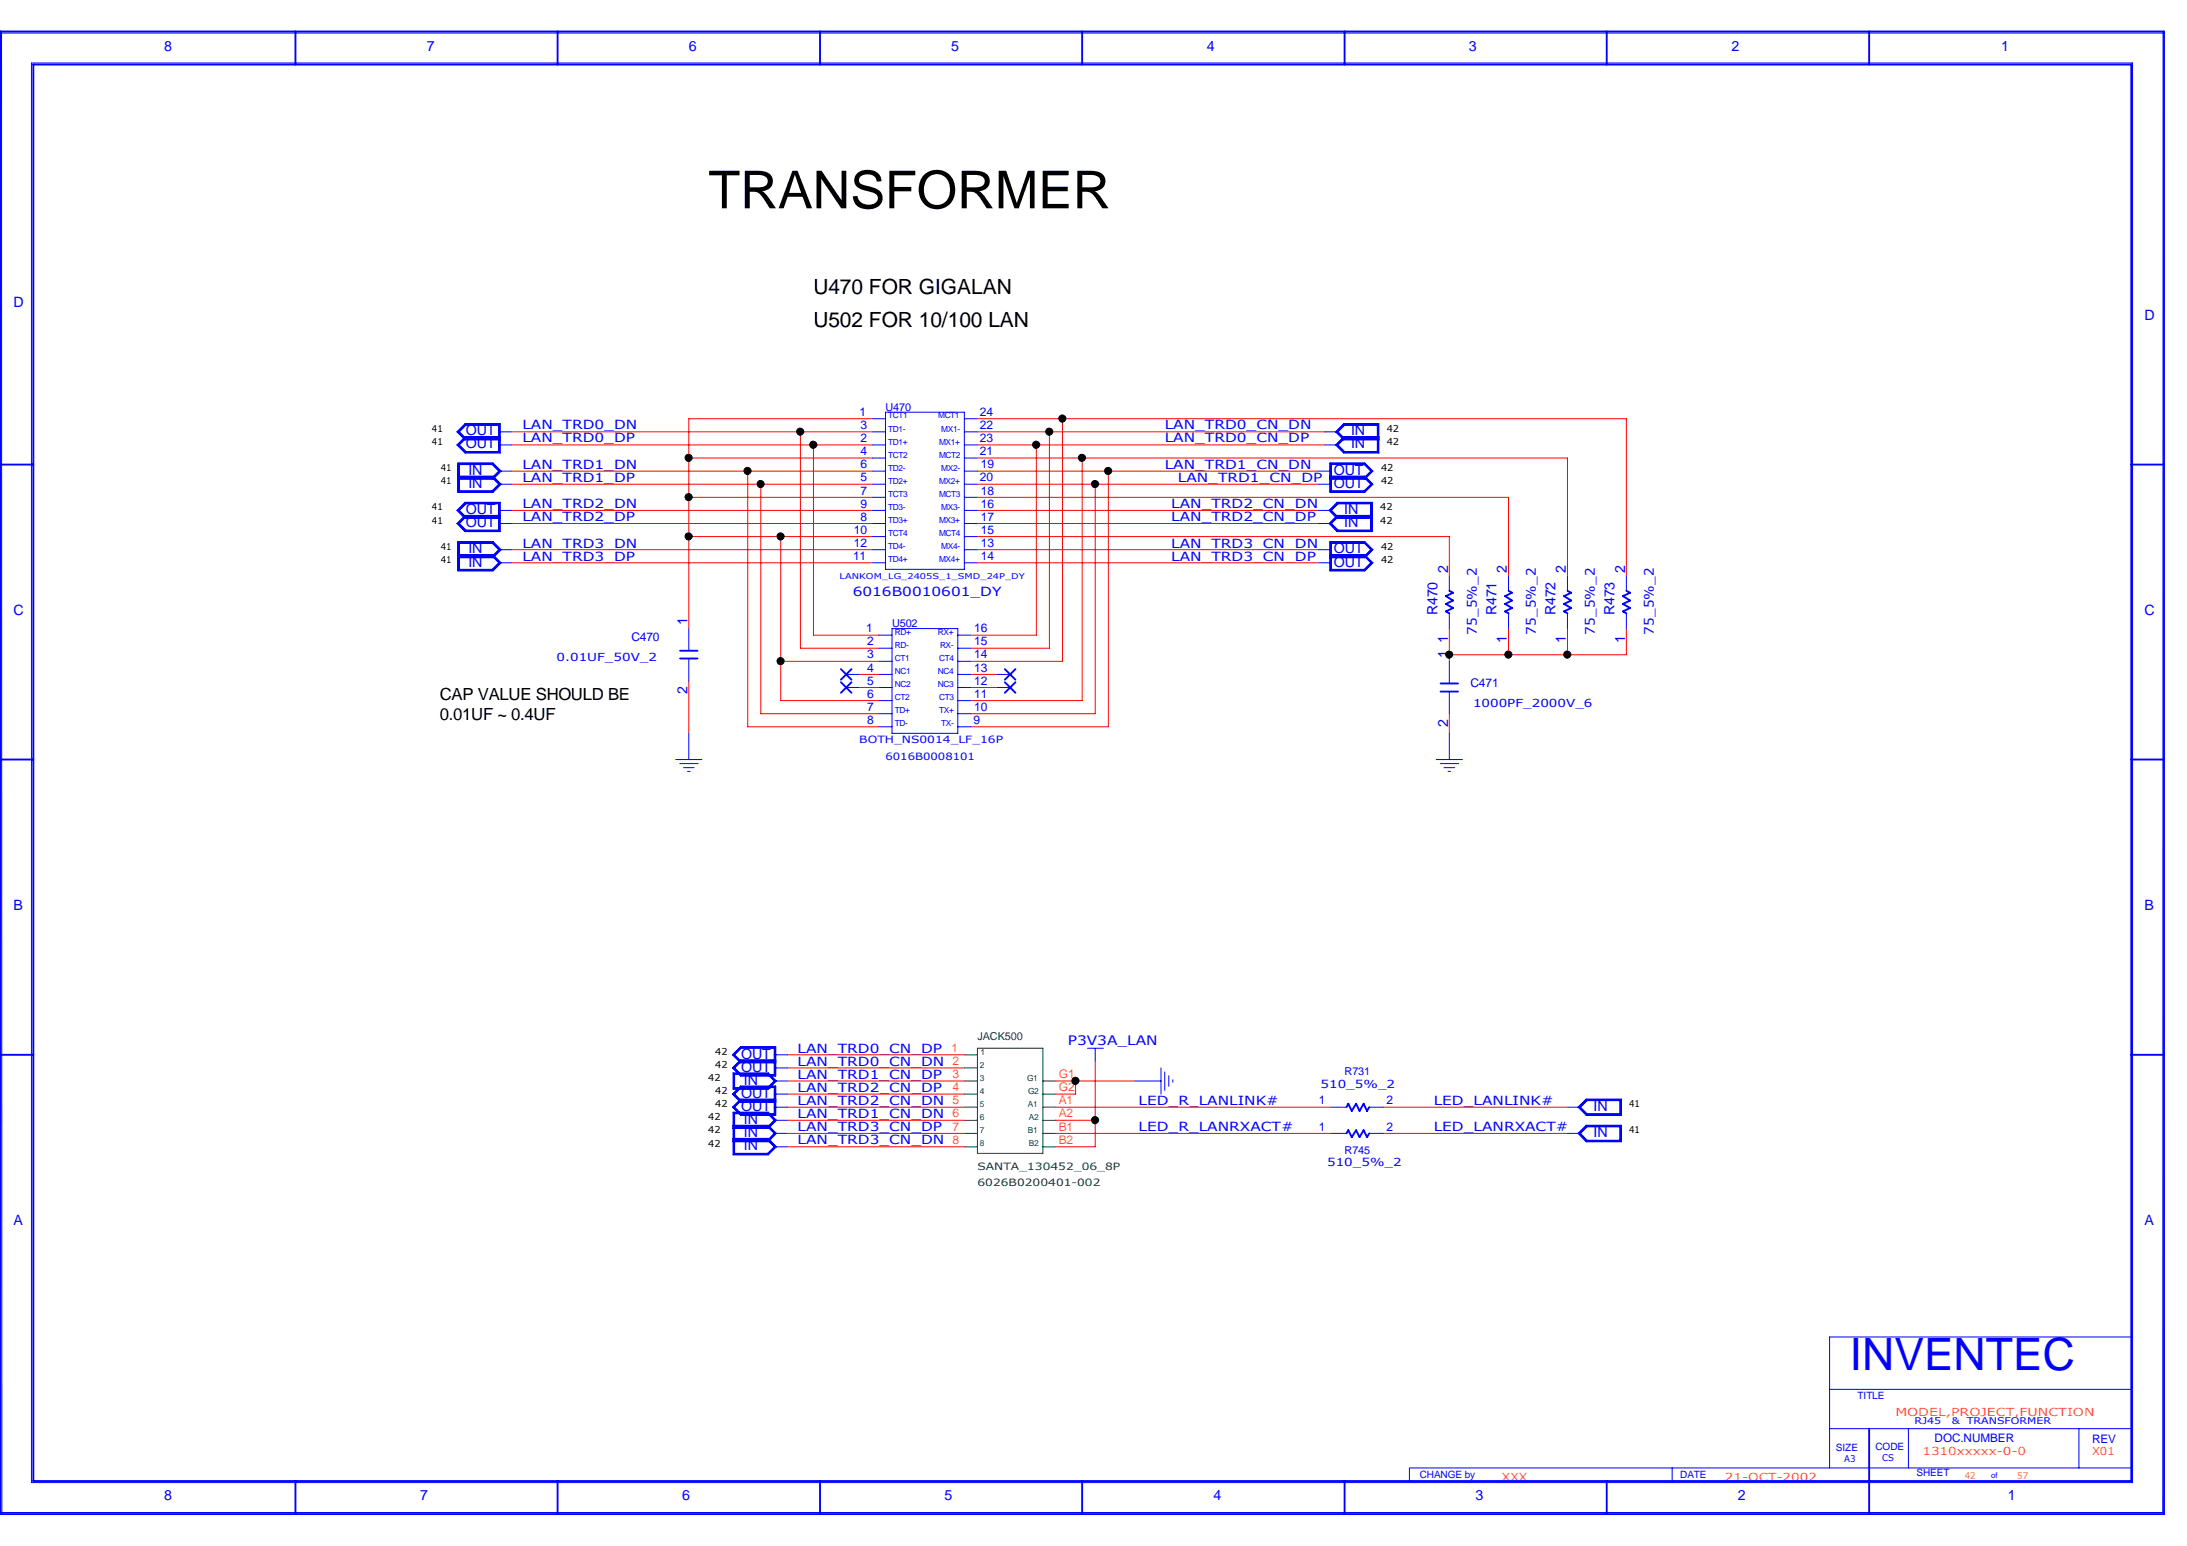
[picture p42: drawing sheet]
<svg xmlns="http://www.w3.org/2000/svg" width="297mm" height="210mm" viewBox="0 0 297 210" stroke-linecap="round" stroke-linejoin="round" font-family="sans-serif">
<defs><g id="words">
<text font-size="7.1" x="96.2" y="28.3">TRANSFORMER</text>
<text font-size="6.1" fill="#00f" x="251.2" y="186">INVENTEC</text>
<g font-size="2.8">
<text x="110.5" y="39.9">U470 FOR GIGALAN</text>
<text x="110.5" y="44.4">U502 FOR 10/100 LAN</text>
</g>
<g font-size="2.3">
<text x="59.7" y="95.1">CAP VALUE SHOULD BE</text>
<text x="59.7" y="97.7">0.01UF ~ 0.4UF</text>
</g>
<g font-size="1.9" fill="#00f">
<text x="22.3" y="6.9">8</text>
<text x="58" y="6.9">7</text>
<text x="93.6" y="6.9">6</text>
<text x="129.2" y="6.9">5</text>
<text x="163.9" y="6.9">4</text>
<text x="199.5" y="6.9">3</text>
<text x="235.2" y="6.9">2</text>
<text x="271.8" y="6.9">1</text>
<text x="1.8" y="41.7">D</text>
<text x="291.2" y="43.4">D</text>
<text x="63.3" y="59.1">OUT</text>
<text x="183.5" y="59.1">IN</text>
<text x="63.3" y="60.9">OUT</text>
<text x="63.6" y="64.4">IN</text>
<text x="181.2" y="64.4">OUT</text>
<text x="183.5" y="60.9">IN</text>
<text x="63.3" y="69.8">OUT</text>
<text x="63.3" y="71.6">OUT</text>
<text x="63.6" y="66.3">IN</text>
<text x="181.2" y="66.3">OUT</text>
<text x="182.6" y="69.8">IN</text>
<text x="182.6" y="71.6">IN</text>
<text x="63.6" y="75.1">IN</text>
<text x="63.6" y="76.9">IN</text>
<text x="181.2" y="75.1">OUT</text>
<text x="181.2" y="76.9">OUT</text>
<text x="196.7" y="77.9" transform="rotate(-90 196.7 77.9)">2</text>
<text x="204.7" y="77.9" transform="rotate(-90 204.7 77.9)">2</text>
<text x="212.7" y="77.9" transform="rotate(-90 212.7 77.9)">2</text>
<text x="220.7" y="77.9" transform="rotate(-90 220.7 77.9)">2</text>
<text x="1.8" y="83.5">C</text>
<text x="195.2" y="83.6" transform="rotate(-90 195.2 83.6)">R470</text>
<text x="203.2" y="83.6" transform="rotate(-90 203.2 83.6)">R471</text>
<text x="211.3" y="83.6" transform="rotate(-90 211.3 83.6)">R472</text>
<text x="219.3" y="83.6" transform="rotate(-90 219.3 83.6)">R473</text>
<text x="291.2" y="83.5">C</text>
<text x="93.4" y="84.8" transform="rotate(-90 93.4 84.8)">1</text>
<text x="196.7" y="89.3" transform="rotate(-90 196.7 89.3)">1</text>
<text x="196.7" y="87.2" transform="rotate(-90 196.7 87.2)">1</text>
<text x="204.7" y="87.2" transform="rotate(-90 204.7 87.2)">1</text>
<text x="212.7" y="87.2" transform="rotate(-90 212.7 87.2)">1</text>
<text x="220.7" y="87.2" transform="rotate(-90 220.7 87.2)">1</text>
<text x="93.4" y="94.2" transform="rotate(-90 93.4 94.2)">2</text>
<text x="196.7" y="98.7" transform="rotate(-90 196.7 98.7)">2</text>
<text x="1.8" y="123.6">B</text>
<text x="291.2" y="123.6">B</text>
<text x="100.7" y="143.7">OUT</text>
<text x="100.7" y="149.1">OUT</text>
<text x="100.7" y="145.5">OUT</text>
<text x="101" y="147.3">IN</text>
<text x="100.7" y="150.8">OUT</text>
<text x="101" y="152.6">IN</text>
<text x="101" y="154.4">IN</text>
<text x="216.4" y="154.4">IN</text>
<text x="216.4" y="150.8">IN</text>
<text x="101" y="156.2">IN</text>
<text x="1.8" y="166.3">A</text>
<text x="291.2" y="166.3">A</text>
<text x="22.3" y="203.7">8</text>
<text x="57.1" y="203.7">7</text>
<text x="92.7" y="203.7">6</text>
<text x="128.3" y="203.7">5</text>
<text x="164.8" y="203.7">4</text>
<text x="200.4" y="203.7">3</text>
<text x="236" y="203.7">2</text>
<text x="272.7" y="203.7">1</text>
</g>
<g font-size="1.8" fill="#00f">
<text x="200.6" y="86.1" transform="rotate(-90 200.6 86.1)">75_5%_2</text>
<text x="208.6" y="86.1" transform="rotate(-90 208.6 86.1)">75_5%_2</text>
<text x="216.6" y="86.1" transform="rotate(-90 216.6 86.1)">75_5%_2</text>
<text x="224.6" y="86.1" transform="rotate(-90 224.6 86.1)">75_5%_2</text>
<text x="145" y="141.9">P3V3A_LAN</text>
</g>
<g font-size="1.7" fill="#00f">
<text x="70.9" y="58.3">LAN_TRD0_DN</text>
<text x="158.2" y="58.3">LAN_TRD0_CN_DN</text>
<text x="70.9" y="60.1">LAN_TRD0_DP</text>
<text x="70.9" y="63.6">LAN_TRD1_DN</text>
<text x="70.9" y="65.4">LAN_TRD1_DP</text>
<text x="158.2" y="63.6">LAN_TRD1_CN_DN</text>
<text x="158.2" y="60.1">LAN_TRD0_CN_DP</text>
<text x="160" y="65.4">LAN_TRD1_CN_DP</text>
<text x="70.9" y="70.8">LAN_TRD2_DP</text>
<text x="70.9" y="69">LAN_TRD2_DN</text>
<text x="159.1" y="70.8">LAN_TRD2_CN_DP</text>
<text x="159.1" y="69">LAN_TRD2_CN_DN</text>
<text x="70.9" y="74.3">LAN_TRD3_DN</text>
<text x="70.9" y="76.1">LAN_TRD3_DP</text>
<text x="159.1" y="76.1">LAN_TRD3_CN_DP</text>
<text x="159.1" y="74.3">LAN_TRD3_CN_DN</text>
<text x="115.8" y="80.9">6016B0010601_DY</text>
<text x="108.3" y="142.9">LAN_TRD0_CN_DP</text>
<text x="108.3" y="148.3">LAN_TRD2_CN_DP</text>
<text x="108.3" y="146.5">LAN_TRD1_CN_DP</text>
<text x="108.3" y="144.7">LAN_TRD0_CN_DN 2</text>
<text x="108.3" y="150">LAN_TRD2_CN_DN 5</text>
<text x="108.3" y="151.8">LAN_TRD1_CN_DN 6</text>
<text x="108.3" y="153.6">LAN_TRD3_CN_DP</text>
<text x="108.3" y="155.4">LAN_TRD3_CN_DN 8</text>
<text x="154.6" y="153.6">LED_R_LANRXACT#</text>
<text x="154.6" y="150">LED_R_LANLINK#</text>
<text x="194.7" y="153.6">LED_LANRXACT#</text>
<text x="194.7" y="150">LED_LANLINK#</text>
</g>
<g font-size="1.6" fill="#00f">
<text x="116.8" y="56.4">1</text>
<text x="116.9" y="58.2">3</text>
<text x="116.9" y="60">2</text>
<text x="133.1" y="58.2">22</text>
<text x="133.1" y="60">23</text>
<text x="133.1" y="56.4">24</text>
<text x="116.9" y="63.5">6</text>
<text x="116.9" y="65.4">5</text>
<text x="116.9" y="61.8">4</text>
<text x="133.1" y="65.4">20</text>
<text x="133.1" y="61.8">21</text>
<text x="133.2" y="63.5">19</text>
<text x="116.9" y="68.9">9</text>
<text x="116.9" y="70.7">8</text>
<text x="116.9" y="67.1">7</text>
<text x="133.2" y="68.9">16</text>
<text x="133.2" y="70.7">17</text>
<text x="133.2" y="67.1">18</text>
<text x="115.9" y="76">11</text>
<text x="116" y="74.3">12</text>
<text x="116" y="72.5">10</text>
<text x="133.2" y="74.3">13</text>
<text x="133.2" y="76">14</text>
<text x="133.2" y="72.5">15</text>
<text x="85.8" y="87.1">C470</text>
<text x="117.6" y="85.8">1</text>
<text x="117.8" y="89.4">3</text>
<text x="117.8" y="87.6">2</text>
<text x="132.3" y="89.4">14</text>
<text x="132.3" y="87.6">15</text>
<text x="132.3" y="85.8">16</text>
<text x="117.8" y="93">5</text>
<text x="117.8" y="91.2">4</text>
<text x="117.8" y="94.7">6</text>
<text x="132.3" y="91.2">13</text>
<text x="132.3" y="93">12</text>
<text x="132.3" y="94.7">11</text>
<text x="199.7" y="93.3">C471</text>
<text x="117.8" y="98.3">8</text>
<text x="117.8" y="96.5">7</text>
<text x="132.2" y="98.3">9</text>
<text x="132.3" y="96.5">10</text>
<text x="179.1" y="149.9">1</text>
<text x="188.3" y="149.9">2</text>
<text x="179.1" y="153.5">1</text>
<text x="188.3" y="153.5">2</text>
<text x="262.8" y="195.8">DOC.NUMBER</text>
<text x="284.1" y="195.9">REV</text>
</g>
<g font-size="1.6" fill="#ff8c00">
<text x="129.2" y="142.8">1</text>
<text x="129.4" y="148.2">4</text>
<text x="129.4" y="146.4">3</text>
<text x="143.8" y="148.2">G2</text>
<text x="143.8" y="146.4">G1</text>
<text x="143.8" y="149.9">A1</text>
<text x="129.4" y="153.5">7</text>
<text x="143.8" y="155.3">B2</text>
<text x="143.8" y="153.5">B1</text>
<text x="143.8" y="151.7">A2</text>
</g>
<g font-size="1.5" fill="#00f">
<text x="120.3" y="55.8">U470</text>
<text x="75.6" y="89.8">0.01UF_50V_2</text>
<text x="121.2" y="85.1">U502</text>
<text x="200.1" y="96">1000PF_2000V_6</text>
<text x="179.4" y="147.7">510_5%_2</text>
<text x="182.6" y="145.9">R731</text>
<text x="180.3" y="158.4">510_5%_2</text>
<text x="182.6" y="156.6">R745</text>
</g>
<text font-size="1.5" fill="#008000" x="132.8" y="141.2">JACK500</text>
<g font-size="1.5" fill="#ff8c00">
<text x="257.4" y="192.2">MODEL,PROJECT,FUNCTION</text>
<text x="261.1" y="197.5">1310xxxxx-0-0</text>
<text x="284.1" y="197.5">X01</text>
<text x="204" y="201.1">XXX</text>
<text x="234.3" y="201.1">21-OCT-2002</text>
</g>
<g font-size="1.4" fill="#00f">
<text x="116.7" y="100.9">BOTH_NS0014_LF_16P</text>
<text x="120.3" y="103.2">6016B0008101</text>
<text x="252.3" y="189.9">TITLE</text>
<text x="249.3" y="197">SIZE</text>
<text x="254.7" y="196.8">CODE</text>
<text x="192.8" y="200.6">CHANGE by</text>
<text x="228.2" y="200.6">DATE</text>
<text x="260.3" y="200.4">SHEET</text>
</g>
<g font-size="1.4" fill="#008000">
<text x="132.8" y="161.1">6026B0200401-002</text>
<text x="132.8" y="158.8">SANTA_130452_06_8P</text>
</g>
<g font-size="1.3">
<text x="58.7" y="58.6">41</text>
<text x="188.3" y="58.6">42</text>
<text x="58.7" y="60.4">41</text>
<text x="59.9" y="65.7">41</text>
<text x="59.9" y="64">41</text>
<text x="187.6" y="65.7">42</text>
<text x="187.6" y="64">42</text>
<text x="188.3" y="60.4">42</text>
<text x="58.7" y="71.1">41</text>
<text x="58.7" y="69.3">41</text>
<text x="187.4" y="71.1">42</text>
<text x="187.4" y="69.3">42</text>
<text x="59.9" y="74.6">41</text>
<text x="59.9" y="76.4">41</text>
<text x="187.6" y="76.4">42</text>
<text x="187.6" y="74.6">42</text>
<text x="97.2" y="143.2">42</text>
<text x="96.2" y="146.8">42</text>
<text x="97.2" y="148.5">42</text>
<text x="97.2" y="145">42</text>
<text x="96.2" y="155.7">42</text>
<text x="96.2" y="152.1">42</text>
<text x="96.2" y="153.9">42</text>
<text x="97.2" y="150.3">42</text>
<text x="221.3" y="150.3">41</text>
<text x="221.3" y="153.9">41</text>
</g>
<g font-size="1.3" fill="#00f">
<text x="260" y="193.4">RJ45</text>
<text x="265.1" y="193.4">&amp;</text>
<text x="267.1" y="193.4">TRANSFORMER</text>
<text x="250.5" y="198.5">A3</text>
<text x="255.6" y="198.4">CS</text>
</g>
<g font-size="1.3" fill="#ff8c00">
<text x="266.9" y="200.7">42</text>
<text x="274" y="200.7">57</text>
</g>
<g font-size="1.1" fill="#00f">
<text x="120.6" y="58.6">TD1-</text>
<text x="120.6" y="56.8">TCT1</text>
<text x="127.4" y="56.8">MCT1</text>
<text x="127.8" y="58.6">MX1-</text>
<text x="120.6" y="63.9">TD2-</text>
<text x="120.6" y="65.7">TD2+</text>
<text x="120.6" y="60.4">TD1+</text>
<text x="120.6" y="62.1">TCT2</text>
<text x="127.5" y="65.7">MX2+</text>
<text x="127.5" y="60.4">MX1+</text>
<text x="127.5" y="62.1">MCT2</text>
<text x="127.8" y="63.9">MX2-</text>
<text x="120.6" y="69.3">TD3-</text>
<text x="120.6" y="71">TD3+</text>
<text x="120.6" y="67.5">TCT3</text>
<text x="127.5" y="71">MX3+</text>
<text x="127.5" y="67.5">MCT3</text>
<text x="127.8" y="69.3">MX3-</text>
<text x="120.6" y="74.6">TD4-</text>
<text x="120.6" y="76.4">TD4+</text>
<text x="120.6" y="72.8">TCT4</text>
<text x="127.5" y="76.4">MX4+</text>
<text x="127.5" y="72.8">MCT4</text>
<text x="127.8" y="74.6">MX4-</text>
<text x="114" y="78.6">LANKOM_LG_2405S_1_SMD_24P_DY</text>
<text x="121.5" y="88">RD-</text>
<text x="121.5" y="86.2">RD+</text>
<text x="121.5" y="89.7">CT1</text>
<text x="127.4" y="86.2">RX+</text>
<text x="127.5" y="89.7">CT4</text>
<text x="127.7" y="88">RX-</text>
<text x="121.5" y="93.3">NC2</text>
<text x="121.5" y="91.5">NC1</text>
<text x="121.5" y="95.1">CT2</text>
<text x="127.4" y="91.5">NC4</text>
<text x="127.4" y="93.3">NC3</text>
<text x="127.5" y="95.1">CT3</text>
<text x="121.5" y="98.6">TD-</text>
<text x="121.5" y="96.9">TD+</text>
<text x="127.5" y="96.9">TX+</text>
<text x="127.8" y="98.6">TX-</text>
<text x="270.4" y="200.6">of</text>
</g>
<g font-size="1.1" fill="#008000">
<text x="133.2" y="143.2">1</text>
<text x="133.1" y="148.5">4</text>
<text x="133.1" y="146.7">3</text>
<text x="133.1" y="144.9">2</text>
<text x="139.5" y="146.7">G1</text>
<text x="139.7" y="148.5">G2</text>
<text x="133.1" y="155.7">8</text>
<text x="133.1" y="153.8">7</text>
<text x="133.1" y="152.1">6</text>
<text x="133.1" y="150.3">5</text>
<text x="139.6" y="153.8">B1</text>
<text x="139.6" y="150.3">A1</text>
<text x="139.7" y="155.7">B2</text>
<text x="139.7" y="152.1">A2</text>
</g>
</g></defs>
<g fill="none" stroke="#008000" stroke-width=".14">
<path d="M131 143.2h1.8M131 145h1.8M131 146.8h1.8M131 148.5h1.8M131 150.3h1.8M131 152.1h1.8M131 153.9h1.8M131 155.7h1.8M132.8 142.3h8.8v14.3h-8.8zM141.6 146.8h1.8M141.6 148.5h1.8M141.6 150.3h1.8"/>
<path d="M141.6 152.1h1.8M141.6 153.9h1.8M141.6 155.7h1.8"/>
</g>
<g fill="none" stroke="#f00" stroke-width=".14">
<path d="M69.5 58.6h49M108.7 58.6v29.4h10.7M118.5 56.9h-24.9v28.4M132.8 56.9h88.1v21.3M132.8 58.6h47.2M142.5 58.6v29.4h-10.6M144.3 56.9v32.9h-12.4M69.5 69.3h49M69.5 71.1h49M69.5 74.6h49M69.5 76.4h49M69.5 64h49"/>
<path d="M69.5 65.7h49M69.5 60.4h49M93.6 72.9h24.9M93.6 67.5h24.9M93.6 62.2h24.9M101.6 64v34.7h17.8M103.3 65.7v31.2h16.1M106 72.9v22.2h13.4M110.5 60.4v25.8h8.9M132.8 69.3h46.3M132.8 71.1h46.3M132.8 74.6h46.3"/>
<path d="M132.8 76.4h46.3M132.8 72.9h64v5.3M132.8 67.5h72.1v10.7M132.8 62.2h80.1v16M132.8 64h46.3M132.8 65.7h46.3M132.8 60.4h47.2M140.8 60.4v25.8h-8.9M147 62.2v32.9h-15.1M148.8 65.7v31.2h-16.9M150.5 64v34.7h-18.6M93.6 92.5v7.1"/>
<path d="M106 89.8h13.4M116.7 93.3h2.7M116.7 91.6h2.7M131.9 93.3h3.5M131.9 91.6h3.5M196.8 85.3v4.5M196.8 96.9v2.7M204.9 85.3v3.6M212.9 85.3v3.6M220.9 85.3v3.6h-24.1M106.9 150.3h24.1M106.9 153.9h24.1"/>
<path d="M106.9 152.1h24.1M106.9 148.5h24.1M106.9 146.8h24.1M106.9 145h24.1M106.9 143.2h24.1M106.9 155.7h24.1M143.4 150.3h37.4M143.4 153.9h37.4M143.4 152.1h5.4M143.4 146.8h10.7M146.1 146.8v1.7h-2.7M148.8 144.1v11.6h-5.4"/>
<path d="M188 150.3h24.9M188 153.9h24.9"/>
</g>
<g fill="none" stroke="#00f" stroke-width=".14">
<path d="M.2 4.4l.1 201M.3 4.5h293.4M4.3 8.6v192.7M4.3 8.6h285.3v192.7h-285.3M293.8 4.5l-.1 200.9h-293.4M62.4 58.6l.9-.9h4.4v3.6h-4.4l-.9-.9 .9-.9zM63.3 59.5h4.4M67.7 58.6h1.8M67.8 59.4h-4.6l-.9 1 .9 .9h4.6v-3.6h-4.6l-.9 .9 .9 1h4.6M67.9 59.4h-4.7l-1 1 1 1h4.7v-3.8h-4.7l-1 1 1 1h4.7M67.9 59.3h-4.7l-1.1 1.1 1.1 1.1h4.7v-4h-4.7l-1.1 1.1 1.1 1.1h4.7M118.5 58.6h1.8"/>
<path d="M118.5 56.9h1.8M120.3 56h10.7v21.3h-10.7zM131 58.6h1.8M131 56.9h1.8M180 58.6h1.7M181.7 58.6l.9-.9h4.5v3.6h-4.5l-.9-.9M181.7 58.6l.9 .9M182.6 59.5h4.5M182.6 59.5l-.9 .9M187.2 59.4h-4.6l-1 1 1 .9h4.6v-3.6h-4.6l-1 .9 1 1h4.6M187.2 59.4h-4.7l-1 1 1 1h4.7v-3.8h-4.7l-1 1 1 1h4.7M187.3 59.3h-4.8l-1.1 1.1 1.1 1.1h4.8v-4h-4.8l-1.1 1.1 1.1 1.1h4.8"/>
<path d="M62.2 64.6h4.8l1.1 1.1-1.1 1.1h-4.8v-3.9h4.8l1.1 1.1-1.1 1.1h-4.8M62.2 75.3h4.8l1.1 1.1-1.1 1.1h-4.8v-4h4.8l1.1 1.1-1.1 1.1h-4.8M62.2 64.7h4.7l1 1-1 1.1h-4.7v-3.9h4.7l1 1.1-1 1h-4.7M62.2 75.4h4.7l1 1-1 1.1h-4.7v-3.9h4.7l1 1-1 1.1h-4.7M62.3 64.8h4.6l1 .9-1 1h-4.6v-3.7h4.6l1 1-1 .9h-4.6M62.3 75.5h4.6l1 .9-1 1h-4.6v-3.7h4.6l1 .9-1 1h-4.6M62.4 64.9h4.4M62.4 69.3l.9-.9h4.4v3.6h-4.4l-.9-.9 .9-.9zM62.4 75.5h4.4M63.3 70.2h4.4M66.8 64.9l.9 .8M66.8 75.5l.9 .9"/>
<path d="M67.7 64l-.9-.9h-4.4v3.5h4.4l.9-.9M67.7 65.7h1.8M67.7 60.4h1.8M67.7 71.1h1.8M67.7 69.3h1.8M67.7 64h1.8M67.7 74.6l-.9-.9h-4.4v3.6h4.4l.9-.9M67.7 76.4h1.8M67.7 74.6h1.8M67.7 64l-.9 .9M67.7 74.6l-.9 .9M67.8 70.1h-4.6l-.9 1 .9 1h4.6v-3.8h-4.6l-.9 1 .9 1h4.6"/>
<path d="M67.9 70.1h-4.7l-1 1 1 1h4.7v-3.8h-4.7l-1 1 1 1h4.7M67.9 70h-4.7l-1.1 1.1 1.1 1.1h4.7v-4h-4.7l-1.1 1.1 1.1 1.1h4.7M118.5 65.7h1.8M118.5 60.4h1.8M118.5 71.1h1.8M118.5 69.3h1.8M118.5 64h1.8M118.5 76.4h1.8M118.5 74.6h1.8M118.5 62.2h1.8M118.5 67.5h1.8M118.5 72.9h1.8"/>
<path d="M131 65.7h1.8M131 60.4h1.8M131 71.1h1.8M131 69.3h1.8M131 64h1.8M131 76.4h1.8M131 74.6h1.8M131 62.2h1.8M131 67.5h1.8M131 72.9h1.8M179.1 65.7h1.7M179.1 71.1h1.7"/>
<path d="M179.1 69.3h1.7M179.1 64h1.7M179.1 76.4h1.7M179.1 74.6h1.7M180 60.4h1.7M180.6 64.6h4.8l1.1 1.1-1.1 1.1h-4.8v-3.9h4.8l1.1 1.1-1.1 1.1h-4.8M180.6 75.3h4.8l1.1 1.1-1.1 1.1h-4.8v-4h4.8l1.1 1.1-1.1 1.1h-4.8M180.7 64.7h4.6l1.1 1-1.1 1.1h-4.6v-3.9h4.6l1.1 1.1-1.1 1h-4.6M180.7 75.4h4.6l1.1 1-1.1 1.1h-4.6v-3.9h4.6l1.1 1-1.1 1.1h-4.6M180.8 64.8h4.5l1 .9-1 1h-4.5v-3.7h4.5l1 1-1 .9h-4.5M180.8 75.5h4.5l1 .9-1 1h-4.5v-3.7h4.5l1 .9-1 1h-4.5M180.8 63.1h4.5l.9 .9-.9 .9 .9 .8-.9 .9h-4.5z"/>
<path d="M180.8 73.7h4.5l.9 .9-.9 .9 .9 .9-.9 .9h-4.5zM180.8 64.9h4.5M180.8 69.3l.9-.9h4.5v3.6h-4.5l-.9-.9M180.8 69.3l.9 .9M180.8 75.5h4.5M181.7 70.2l-.9 .9M181.7 70.2h4.5M186.2 70.1h-4.5l-1 1 1 1h4.5v-3.8h-4.5l-1 1 1 1h4.5M186.3 70.1h-4.7l-1 1 1 1h4.7v-3.8h-4.7l-1 1 1 1h4.7M186.4 70h-4.8l-1.1 1.1 1.1 1.1h4.8v-4h-4.8l-1.1 1.1 1.1 1.1h4.8M196.8 78.2v2M204.9 78.2v2"/>
<path d="M212.9 78.2v2M220.9 78.2v2M93.6 85.3v3M93.6 89.4v3.1M93.6 99.6v3.5M114.9 91.6h1.8M114.9 93.3h1.8M119.4 89.8h1.8M119.4 95.1h1.8M119.4 91.6h1.8M119.4 93.3h1.8M119.4 86.2h1.8"/>
<path d="M119.4 88h1.8M119.4 96.9h1.8M119.4 98.7h1.8M121.2 85.3h8.9v14.3h-8.9zM130.1 89.8h1.8M130.1 95.1h1.8M130.1 91.6h1.8M130.1 93.3h1.8M130.1 86.2h1.8M130.1 88h1.8M130.1 96.9h1.8M130.1 98.7h1.8"/>
<path d="M135.4 91.6h1.8M135.4 93.3h1.8M196.8 83.3v2M196.8 89.8v3M196.8 93.9v3M196.8 99.6v3.5M204.9 83.3v2M212.9 83.3v2M220.9 83.3v2M91.8 103.1h3.5M92.3 103.7h2.5M92.8 104.2h1.5"/>
<path d="M93.4 104.7h.3M195.1 103.1h3.5M195.6 103.7h2.5M196.1 104.2h1.5M196.7 104.7h.3M99.6 153.2h4.7l1.1-1.1-1.1-1.1h-4.7v5.8h4.7l1.1-1.1-1.1-1.1h-4.7M99.6 145.7h4.7l1.1 1.1-1.1 1.1h-4.7zM99.6 152.8h4.7l1.1 1.1-1.1 1.1h-4.7M99.6 145.8h4.7l1.1 1-1.1 1h-4.7zM99.6 153.2h4.7l1.1-1.1-1.1-1h-4.7v5.6h4.7l1.1-1-1.1-1.1h-4.7M99.6 152.9h4.7l1.1 1-1.1 1h-4.7M99.7 145.8h4.6l.9 1-.9 .9h-4.6z"/>
<path d="M99.7 153.1h4.6l.9-1-.9-.9h-4.6v5.4h4.6l.9-.9-.9-1h-4.6M99.7 153h4.6l.9 .9-.9 1h-4.6M99.8 154.8h4.5M99.8 153h4.5M100.7 144.1l-.9-.9 .9-.9h4.5v3.6h-5.4v1.8h5.4v3.5h-5.4v5.4h4.5l.9-.9M100.7 144.1h4.5M100.7 144.1l-.9 .9 .9 .9M100.7 149.4l-.9 .9 .9 .9M100.7 149.4h4.5M100.7 147.7l-.9 .8 .9 .9M104.3 145.9l.9 .9M104.3 153l.9 .9"/>
<path d="M104.3 151.2l.9 .9M104.3 154.8l.9 .9M105.2 146.8l-.9 .9M105.2 146.8h1.7M105.2 143.2h1.7M105.2 145h1.7M105.2 153.9l-.9 .9M105.2 153.9h1.7M105.2 152.1l-.9 .9M105.2 152.1h1.7M105.2 155.7h1.7M105.2 150.3h1.7"/>
<path d="M105.2 148.5h1.7M105.2 144h-4.5l-1 1 1 1h4.5v-3.8h-4.5l-1 1 1 1h4.5M105.2 149.4h-4.5l-1 .9 1 1h4.5v-3.7h-4.5l-1 .9 1 1h4.5M105.3 144h-4.7l-1 1 1 1h4.7v-3.8h-4.7l-1 1 1 1h4.7M105.3 149.3h-4.7l-1 1 1 1.1h4.7v-3.9h-4.7l-1 1 1 1.1h4.7M105.4 143.9h-4.8l-1.1 1.1 1.1 1.1h4.8v-4h-4.8l-1.1 1.1 1.1 1.1h4.8M105.4 149.2h-4.8l-1.1 1.1 1.1 1.1h4.8v-4h-4.8l-1.1 1.1 1.1 1.1h4.8M147.7 142.3h2.2M148.8 142.3v1.8M154.1 146.8h3.6M157.7 145v3.5M158.2 145.5v2.5"/>
<path d="M158.7 146v1.5M159.3 146.6v.3M180.8 153.9h2.1M180.8 150.3h2.1M186 153.9h2M186 150.3h2M212.9 153.9h1.8M212.9 150.3h1.8M214.3 150.3l1.1-1.1h4.8v2.2h-4.8zM214.5 153.9l1-1h4.7v2h-4.7zM214.5 150.3l1-1h4.7v2.1h-4.7zM214.5 153.9l1-.9h4.6v1.9h-4.6z"/>
<path d="M214.5 150.3l1-.9h4.6v1.9h-4.6zM215.4 152.8h4.8v2.2h-4.8l-1.1-1.1zM215.6 153h4.4v1.8h-4.4l-.9-.9zM215.6 149.4h4.4v1.8h-4.4l-.9-.9zM191.4 199.3v1.8M191.5 199.3h98M227.1 199.3v1.8M248.5 181.5v17.8M248.5 194h41M248.5 188.6h41M248.6 181.5h41M259.2 194v5.3"/>
<path d="M282.4 194v5.3"/>
</g>
<g fill="none" stroke="#00f" stroke-width=".25">
<path d="M0 4.3h293.9v201.3h-293.9zM40.1 4.3v4.5M75.7 4.3v4.5M111.4 4.3v4.5M147 4.3v4.5M182.6 4.3v4.5M218.2 4.3v4.5M253.9 4.3v4.5M289.5 8.8h-285v192.3h285M289.5 8.7v192.4M0 63.1h4.5M289.5 63.1h4.4"/>
<path d="M92.4 88.3h2.3M92.4 89.4h2.3M114.2 90.8l1.5 1.5M114.2 92.6l1.5 1.5M115.7 90.8l-1.5 1.5M115.7 92.6l-1.5 1.5M136.5 90.8l1.4 1.5M136.5 92.6l1.4 1.5M137.9 90.8l-1.4 1.5M137.9 92.6l-1.4 1.5M195.7 92.8h2.3M195.7 93.9h2.3"/>
<path d="M196.8 80.2l.6 .3-1 .4 1 .6-1 .5 1 .5-1 .5 .4 .3M204.9 80.2l.5 .3-1 .4 1 .6-1 .5 1 .5-1 .5 .5 .3M212.9 80.2l.5 .3-1 .4 1 .6-1 .5 1 .5-1 .5 .5 .3M220.9 80.2l.5 .3-1 .4 1 .6-1 .5 1 .5-1 .5 .5 .3M0 103.1h4.5M289.5 103.1h4.4M0 143.2h4.5M182.9 150.3l.2-.4 .5 .9 .6-.9 .5 .9 .5-.9 .5 .9 .3-.5M182.9 153.9l.2-.4 .5 .9 .6-.9 .5 .9 .5-.9 .5 .9 .3-.5M289.5 143.2h4.4M253.9 194v11.6M40.1 201.1v4.5"/>
<path d="M75.7 201.1v4.5M111.4 201.1v4.5M147 201.1v4.5M182.6 201.1v4.5M218.2 201.1v4.5"/>
</g>
<g fill="#000">
<circle cx="108.7" cy="58.6" r=".49"/>
<circle cx="142.5" cy="58.6" r=".49"/>
<circle cx="144.3" cy="56.8" r=".49"/>
<circle cx="93.5" cy="72.8" r=".49"/>
<circle cx="93.5" cy="62.2" r=".49"/>
<circle cx="93.5" cy="67.5" r=".49"/>
<circle cx="101.5" cy="63.9" r=".49"/>
<circle cx="103.3" cy="65.7" r=".49"/>
<circle cx="106" cy="72.8" r=".49"/>
<circle cx="110.5" cy="60.4" r=".49"/>
<circle cx="140.7" cy="60.4" r=".49"/>
<circle cx="147" cy="62.2" r=".49"/>
<circle cx="148.7" cy="65.7" r=".49"/>
<circle cx="150.5" cy="63.9" r=".49"/>
<circle cx="106" cy="89.8" r=".49"/>
<circle cx="196.8" cy="88.9" r=".49"/>
<circle cx="204.9" cy="88.9" r=".49"/>
<circle cx="212.9" cy="88.9" r=".49"/>
<circle cx="146.1" cy="146.7" r=".49"/>
<circle cx="148.7" cy="152.1" r=".49"/>
</g>
<g fill="none" stroke="#000" stroke-width=".14">
<circle cx="108.7" cy="58.6" r=".49"/>
<circle cx="142.5" cy="58.6" r=".49"/>
<circle cx="144.3" cy="56.8" r=".49"/>
<circle cx="93.5" cy="72.8" r=".49"/>
<circle cx="93.5" cy="62.2" r=".49"/>
<circle cx="93.5" cy="67.5" r=".49"/>
<circle cx="101.5" cy="63.9" r=".49"/>
<circle cx="103.3" cy="65.7" r=".49"/>
<circle cx="106" cy="72.8" r=".49"/>
<circle cx="110.5" cy="60.4" r=".49"/>
<circle cx="140.7" cy="60.4" r=".49"/>
<circle cx="147" cy="62.2" r=".49"/>
<circle cx="148.7" cy="65.7" r=".49"/>
<circle cx="150.5" cy="63.9" r=".49"/>
<circle cx="106" cy="89.8" r=".49"/>
<circle cx="196.8" cy="88.9" r=".49"/>
<circle cx="204.9" cy="88.9" r=".49"/>
<circle cx="212.9" cy="88.9" r=".49"/>
<circle cx="146.1" cy="146.7" r=".49"/>
<circle cx="148.7" cy="152.1" r=".49"/>
</g>
<use href="#words"/>
</svg>
